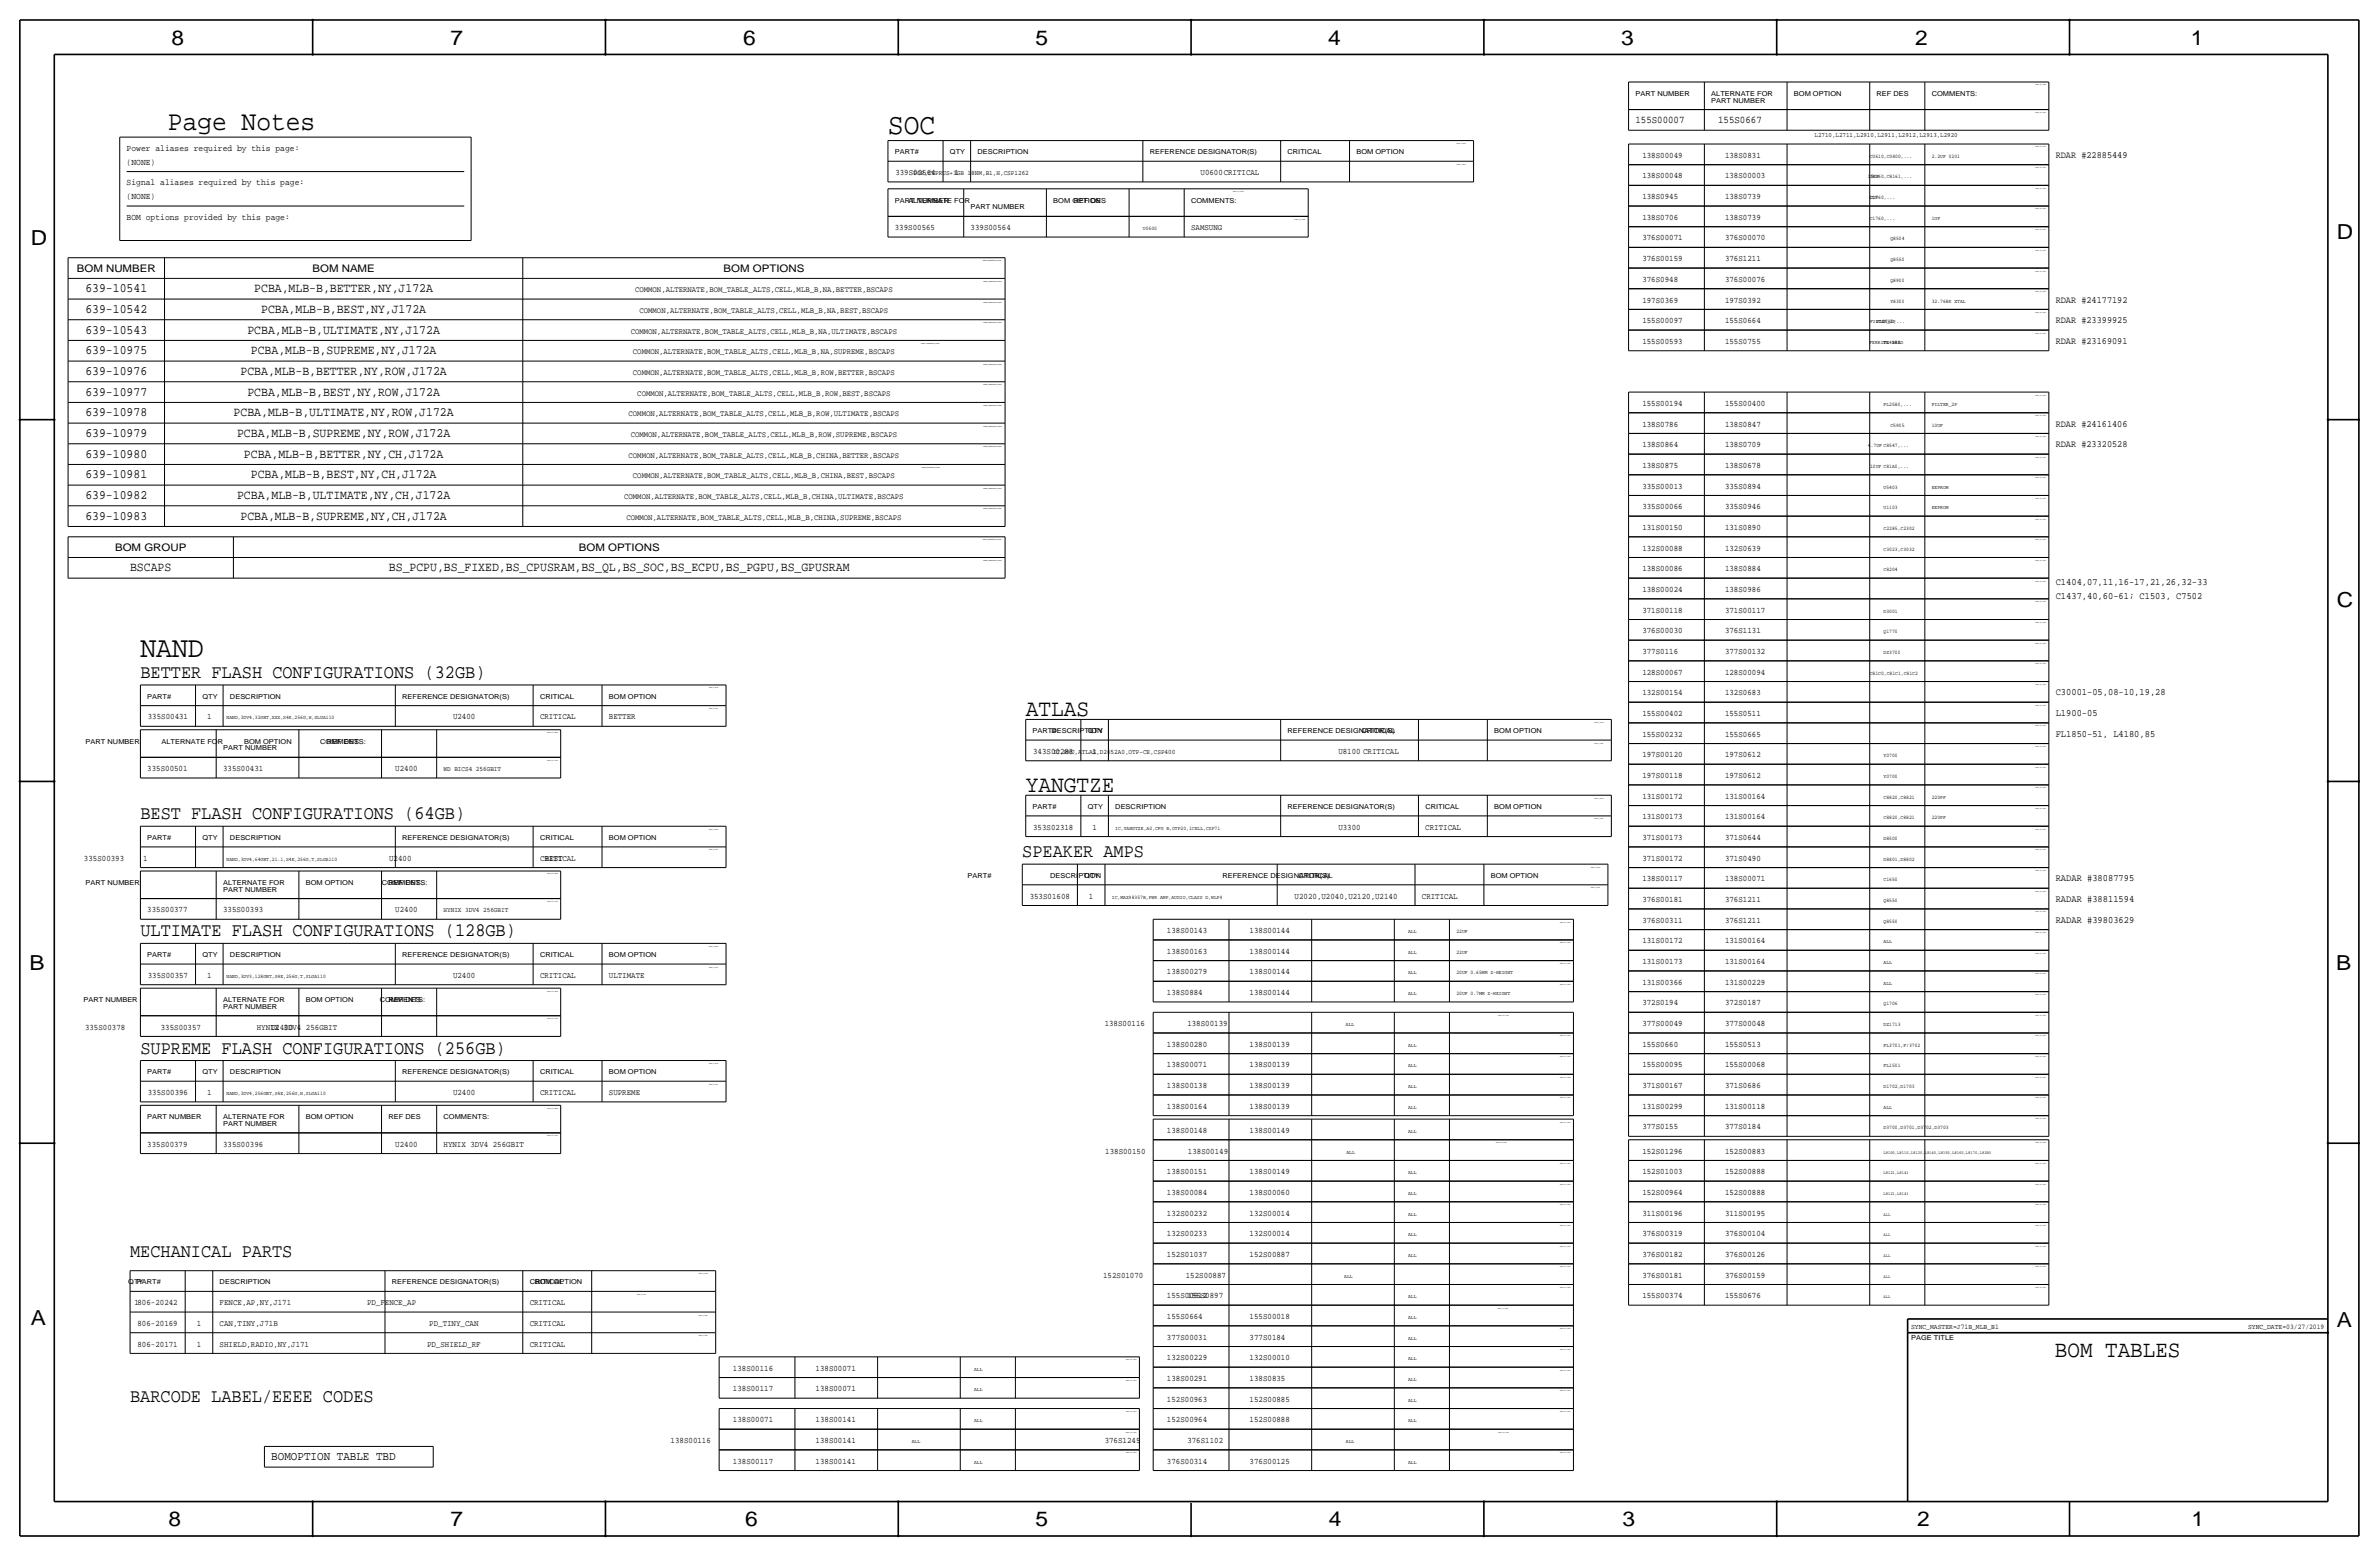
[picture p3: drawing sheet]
<svg xmlns="http://www.w3.org/2000/svg" width="877mm" height="574mm" viewBox="0 0 877 574" stroke-linecap="round" stroke-linejoin="round" font-family="sans-serif">
<defs><g id="words">
<g font-size="10.9">
<text x="327.4" y="49.3">SOC</text>
<text x="51.8" y="242.3">NAND</text>
</g>
<text font-size="10.1" x="61.9" y="48">Page Notes</text>
<g font-size="8.7">
<text x="378.2" y="263.9">ATLAS</text>
<text x="378.2" y="291.8">YANGTZE</text>
</g>
<text font-size="8.6" x="757.6" y="500.1">BOM TABLES</text>
<g font-size="7.6">
<text x="63.2" y="16.5">8</text>
<text x="166.1" y="16.5">7</text>
<text x="274" y="16.5">6</text>
<text x="381.7" y="16.5">5</text>
<text x="489.7" y="16.5">4</text>
<text x="597.6" y="16.5">3</text>
<text x="706.1" y="16.5">2</text>
<text x="807.7" y="16.5">1</text>
<text x="861.5" y="88.1">D</text>
<text x="11.4" y="90.4">D</text>
<text x="861.5" y="223.8">C</text>
<text x="10.9" y="357.6">B</text>
<text x="861.3" y="357.4">B</text>
<text x="11.4" y="488.4">A</text>
<text x="861.5" y="489.2">A</text>
<text x="62.2" y="562.6">8</text>
<text x="166.1" y="562.6">7</text>
<text x="274.8" y="562.6">6</text>
<text x="381.7" y="562.6">5</text>
<text x="489.9" y="562.6">4</text>
<text x="598.1" y="562.6">3</text>
<text x="706.8" y="562.6">2</text>
<text x="807.9" y="562.6">1</text>
</g>
<g font-size="7">
<text x="51.8" y="249.9">BETTER FLASH CONFIGURATIONS (32GB)</text>
<text x="51.8" y="302">BEST FLASH CONFIGURATIONS (64GB)</text>
<text x="376.9" y="316">SPEAKER AMPS</text>
<text x="51.8" y="345.2">ULTIMATE FLASH CONFIGURATIONS (128GB)</text>
<text x="51.8" y="388.4">SUPREME FLASH CONFIGURATIONS (256GB)</text>
<text x="48" y="463.3">MECHANICAL PARTS</text>
<text x="48" y="516.6">BARCODE LABEL/EEEE CODES</text>
</g>
<g font-size="4.7">
<text x="31.5" y="107.7">639-10541</text>
<text x="93.7" y="107.7">PCBA,MLB-B,BETTER,NY,J172A</text>
<text x="31.5" y="115.3">639-10542</text>
<text x="96.3" y="115.3">PCBA,MLB-B,BEST,NY,J172A</text>
<text x="31.5" y="122.9">639-10543</text>
<text x="91.2" y="122.9">PCBA,MLB-B,ULTIMATE,NY,J172A</text>
<text x="31.5" y="130.6">639-10975</text>
<text x="92.5" y="130.6">PCBA,MLB-B,SUPREME,NY,J172A</text>
<text x="31.5" y="138.2">639-10976</text>
<text x="88.7" y="138.2">PCBA,MLB-B,BETTER,NY,ROW,J172A</text>
<text x="31.5" y="145.8">639-10977</text>
<text x="91.2" y="145.8">PCBA,MLB-B,BEST,NY,ROW,J172A</text>
<text x="31.5" y="153.4">639-10978</text>
<text x="86.1" y="153.4">PCBA,MLB-B,ULTIMATE,NY,ROW,J172A</text>
<text x="31.5" y="161">639-10979</text>
<text x="87.4" y="161">PCBA,MLB-B,SUPREME,NY,ROW,J172A</text>
<text x="31.5" y="168.7">639-10980</text>
<text x="89.9" y="168.7">PCBA,MLB-B,BETTER,NY,CH,J172A</text>
<text x="31.5" y="176.3">639-10981</text>
<text x="92.5" y="176.3">PCBA,MLB-B,BEST,NY,CH,J172A</text>
<text x="31.5" y="183.9">639-10982</text>
<text x="87.4" y="183.9">PCBA,MLB-B,ULTIMATE,NY,CH,J172A</text>
<text x="31.5" y="191.5">639-10983</text>
<text x="88.7" y="191.5">PCBA,MLB-B,SUPREME,NY,CH,J172A</text>
<text x="48" y="210.6">BSCAPS</text>
<text x="143.4" y="210.6">BS_PCPU,BS_FIXED,BS_CPUSRAM,BS_QL,BS_SOC,BS_ECPU,BS_PGPU,BS_GPUSRAM</text>
</g>
<text font-size="4.5" x="100" y="538.2">BOMOPTION TABLE TBD</text>
<g font-size="3.8">
<text x="602.9" y="45.5">155S00007</text>
<text x="633.4" y="45.5">155S0667</text>
<text x="28.3" y="100.1">BOM NUMBER</text>
<text x="115.2" y="100.1">BOM NAME</text>
<text x="266.7" y="100.1">BOM OPTIONS</text>
<text x="42.4" y="202.9">BOM GROUP</text>
<text x="213.4" y="202.9">BOM OPTIONS</text>
</g>
<g font-size="3.6">
<text x="757.9" y="215.6">C1404,07,11,16-17,21,26,32-33</text>
<text x="757.9" y="220.7">C1437,40,60-61; C1503, C7502</text>
<text x="757.9" y="256.3">C30001-05,08-10,19,28</text>
<text x="757.9" y="263.9">L1900-05</text>
<text x="757.9" y="271.5">FL1850-51, L4180,85</text>
<text x="757.9" y="324.9">RADAR #38087795</text>
<text x="757.9" y="332.5">RADAR #38811594</text>
<text x="757.9" y="340.1">RADAR #39803629</text>
</g>
<g font-size="3.5">
<text x="757.9" y="58.2">RDAR #22885449</text>
<text x="757.9" y="111.5">RDAR #24177192</text>
<text x="757.9" y="119.1">RDAR #23399925</text>
<text x="757.9" y="126.7">RDAR #23169091</text>
<text x="757.9" y="157.2">RDAR #24161406</text>
<text x="757.9" y="164.8">RDAR #23320528</text>
</g>
<g font-size="3.3">
<text x="46.7" y="55.6">Power aliases required by this page:</text>
<text x="46.7" y="60.7">(NONE)</text>
<text x="46.7" y="68.3">Signal aliases required by this page:</text>
<text x="46.7" y="73.4">(NONE)</text>
<text x="46.7" y="81">BOM options provided by this page:</text>
</g>
<g font-size="3.1">
<text x="605.5" y="58.2">138S00049</text>
<text x="636" y="58.2">138S0831</text>
<text x="330.1" y="64.5">339S00564</text>
<text x="351.9" y="64.5">1</text>
<text x="442.6" y="64.5">U0600CRITICAL</text>
<text x="605.5" y="65.8">138S00048</text>
<text x="636" y="65.8">138S00003</text>
<text x="605.5" y="73.4">138S0945</text>
<text x="636" y="73.4">138S0739</text>
<text x="605.5" y="81">138S0706</text>
<text x="636" y="81">138S0739</text>
<text x="329.9" y="84.8">339S00565</text>
<text x="357.8" y="84.8">339S00564</text>
<text x="439.1" y="84.8">SAMSUNG</text>
<text x="605.5" y="88.6">376S00071</text>
<text x="636" y="88.6">376S00070</text>
<text x="605.5" y="96.3">376S00159</text>
<text x="636" y="96.3">376S1211</text>
<text x="605.5" y="103.9">376S0948</text>
<text x="636" y="103.9">376S00076</text>
<text x="605.5" y="111.5">197S0369</text>
<text x="636" y="111.5">197S0392</text>
<text x="605.5" y="119.1">155S00097</text>
<text x="636" y="119.1">155S0664</text>
<text x="605.5" y="126.7">155S00593</text>
<text x="636" y="126.7">155S0755</text>
<text x="605.5" y="149.6">155S00194</text>
<text x="636" y="149.6">155S00400</text>
<text x="605.5" y="157.2">138S0786</text>
<text x="636" y="157.2">138S0847</text>
<text x="605.5" y="164.8">138S0864</text>
<text x="636" y="164.8">138S0709</text>
<text x="605.5" y="172.5">138S0875</text>
<text x="636" y="172.5">138S0678</text>
<text x="605.5" y="180.1">335S00013</text>
<text x="636" y="180.1">335S0894</text>
<text x="605.5" y="187.7">335S00066</text>
<text x="636" y="187.7">335S0946</text>
<text x="605.5" y="195.3">131S00150</text>
<text x="636" y="195.3">131S0890</text>
<text x="605.5" y="202.9">132S00088</text>
<text x="636" y="202.9">132S0639</text>
<text x="605.5" y="210.6">138S00086</text>
<text x="636" y="210.6">138S0884</text>
<text x="605.5" y="218.2">138S00024</text>
<text x="636" y="218.2">138S0986</text>
<text x="605.5" y="225.8">371S00118</text>
<text x="636" y="225.8">371S00117</text>
<text x="605.5" y="233.4">376S00030</text>
<text x="636" y="233.4">376S1131</text>
<text x="605.5" y="241">377S0116</text>
<text x="636" y="241">377S00132</text>
<text x="605.5" y="248.7">128S00067</text>
<text x="636" y="248.7">128S00094</text>
<text x="605.5" y="256.3">132S00154</text>
<text x="636" y="256.3">132S0683</text>
<text x="605.5" y="263.9">155S00402</text>
<text x="636" y="263.9">155S0511</text>
<text x="54.5" y="265.2">335S00431</text>
<text x="76.3" y="265.2">1</text>
<text x="167" y="265.2">U2400</text>
<text x="199.1" y="265.2">CRITICAL</text>
<text x="224.5" y="265.2">BETTER</text>
<text x="605.5" y="271.5">155S00232</text>
<text x="636" y="271.5">155S0665</text>
<text x="380.9" y="277.9">343S00283</text>
<text x="402.7" y="277.9">1</text>
<text x="493.4" y="277.9">U8100 CRITICAL</text>
<text x="605.5" y="279.1">197S00120</text>
<text x="636" y="279.1">197S0612</text>
<text x="54.3" y="284.2">335S00501</text>
<text x="82.2" y="284.2">335S00431</text>
<text x="145.7" y="284.2">U2400</text>
<text x="605.5" y="286.8">197S00118</text>
<text x="636" y="286.8">197S0612</text>
<text x="605.5" y="294.4">131S00172</text>
<text x="636" y="294.4">131S00164</text>
<text x="380.9" y="305.8">353S02318</text>
<text x="402.7" y="305.8">1</text>
<text x="493.4" y="305.8">U3300</text>
<text x="525.5" y="305.8">CRITICAL</text>
<text x="605.5" y="302">131S00173</text>
<text x="636" y="302">131S00164</text>
<text x="605.5" y="309.6">371S00173</text>
<text x="636" y="309.6">371S0644</text>
<text x="31" y="317.2">335S00393</text>
<text x="52.8" y="317.2">1</text>
<text x="143.5" y="317.2">U2400</text>
<text x="199.1" y="317.2">CRITICAL</text>
<text x="200.9" y="317.2">BEST</text>
<text x="605.5" y="317.2">371S00172</text>
<text x="636" y="317.2">371S0490</text>
<text x="605.5" y="324.9">138S00117</text>
<text x="636" y="324.9">138S00071</text>
<text x="379.6" y="331.2">353S01608</text>
<text x="401.5" y="331.2">1</text>
<text x="477.3" y="331.2">U2020,U2040,U2120,U2140</text>
<text x="524.2" y="331.2">CRITICAL</text>
<text x="605.5" y="332.5">376S00181</text>
<text x="636" y="332.5">376S1211</text>
<text x="54.3" y="336.3">335S00377</text>
<text x="82.2" y="336.3">335S00393</text>
<text x="145.7" y="336.3">U2400</text>
<text x="605.5" y="340.1">376S00311</text>
<text x="636" y="340.1">376S1211</text>
<text x="430.2" y="343.9">138S00143</text>
<text x="460.7" y="343.9">138S00144</text>
<text x="605.5" y="347.7">131S00172</text>
<text x="636" y="347.7">131S00164</text>
<text x="430.2" y="351.5">138S00163</text>
<text x="460.7" y="351.5">138S00144</text>
<text x="430.2" y="359.2">138S00279</text>
<text x="460.7" y="359.2">138S00144</text>
<text x="605.5" y="355.3">131S00173</text>
<text x="636" y="355.3">131S00164</text>
<text x="54.5" y="360.4">335S00357</text>
<text x="76.3" y="360.4">1</text>
<text x="167" y="360.4">U2400</text>
<text x="199.1" y="360.4">CRITICAL</text>
<text x="224.5" y="360.4">ULTIMATE</text>
<text x="605.5" y="363">131S00366</text>
<text x="636" y="363">131S00229</text>
<text x="430.2" y="366.8">138S0884</text>
<text x="460.7" y="366.8">138S00144</text>
<text x="605.5" y="370.6">372S0194</text>
<text x="636" y="370.6">372S0187</text>
<text x="31.3" y="379.5">335S00378</text>
<text x="59.3" y="379.5">335S00357</text>
<text x="94.6" y="379.5">HYNIX 3DV4 256GBIT</text>
<text x="99.8" y="379.5">U2400</text>
<text x="407.3" y="378.2">138S00116</text>
<text x="437.7" y="378.2">138S00139</text>
<text x="605.5" y="378.2">377S00049</text>
<text x="636" y="378.2">377S00048</text>
<text x="430.2" y="385.8">138S00280</text>
<text x="460.7" y="385.8">138S00139</text>
<text x="605.5" y="385.8">155S0660</text>
<text x="636" y="385.8">155S0513</text>
<text x="430.2" y="393.4">138S00071</text>
<text x="460.7" y="393.4">138S00139</text>
<text x="605.5" y="393.4">155S00095</text>
<text x="636" y="393.4">155S00068</text>
<text x="430.2" y="401.1">138S00138</text>
<text x="460.7" y="401.1">138S00139</text>
<text x="605.5" y="401.1">371S00167</text>
<text x="636" y="401.1">371S0686</text>
<text x="54.5" y="403.6">335S00396</text>
<text x="76.3" y="403.6">1</text>
<text x="167" y="403.6">U2400</text>
<text x="199.1" y="403.6">CRITICAL</text>
<text x="224.5" y="403.6">SUPREME</text>
<text x="430.2" y="408.7">138S00164</text>
<text x="460.7" y="408.7">138S00139</text>
<text x="605.5" y="408.7">131S00299</text>
<text x="636" y="408.7">131S00118</text>
<text x="430.2" y="417.6">138S00148</text>
<text x="460.7" y="417.6">138S00149</text>
<text x="605.5" y="416.3">377S0155</text>
<text x="636" y="416.3">377S0184</text>
<text x="54.3" y="422.7">335S00379</text>
<text x="82.2" y="422.7">335S00396</text>
<text x="145.7" y="422.7">U2400</text>
<text x="163.5" y="422.7">HYNIX 3DV4 256GBIT</text>
<text x="407.5" y="425.2">138S00150</text>
<text x="438" y="425.2">138S00149</text>
<text x="605.5" y="425.2">152S01296</text>
<text x="636" y="425.2">152S00883</text>
<text x="430.2" y="432.8">138S00151</text>
<text x="460.7" y="432.8">138S00149</text>
<text x="605.5" y="432.8">152S01003</text>
<text x="636" y="432.8">152S00888</text>
<text x="430.2" y="440.4">138S00084</text>
<text x="460.7" y="440.4">138S00060</text>
<text x="605.5" y="440.4">152S00964</text>
<text x="636" y="440.4">152S00888</text>
<text x="430.2" y="448.1">132S00232</text>
<text x="460.7" y="448.1">132S00014</text>
<text x="605.5" y="448.1">311S00196</text>
<text x="636" y="448.1">311S00195</text>
<text x="430.2" y="455.7">132S00233</text>
<text x="460.7" y="455.7">132S00014</text>
<text x="605.5" y="455.7">376S00319</text>
<text x="636" y="455.7">376S00104</text>
<text x="430.2" y="463.3">152S01037</text>
<text x="460.7" y="463.3">152S00887</text>
<text x="605.5" y="463.3">376S00182</text>
<text x="636" y="463.3">376S00126</text>
<text x="406.7" y="470.9">152S01070</text>
<text x="437.2" y="470.9">152S00887</text>
<text x="605.5" y="470.9">376S00181</text>
<text x="636" y="470.9">376S00159</text>
<text x="430.2" y="478.5">155S00512</text>
<text x="437.7" y="478.5">155S0897</text>
<text x="605.5" y="478.5">155S00374</text>
<text x="636" y="478.5">155S0676</text>
<text x="49.6" y="481.1">1806-20242</text>
<text x="81" y="481.1">FENCE,AP,NY,J171</text>
<text x="135.3" y="481.1">PD_FENCE_AP</text>
<text x="195.3" y="481.1">CRITICAL</text>
<text x="50.7" y="488.7">806-20169</text>
<text x="72.5" y="488.7">1</text>
<text x="81" y="488.7">CAN,TINY,J71B</text>
<text x="158.3" y="488.7">PD_TINY_CAN</text>
<text x="195.3" y="488.7">CRITICAL</text>
<text x="430.2" y="486.2">155S0664</text>
<text x="460.7" y="486.2">155S00018</text>
<text x="50.7" y="496.3">806-20171</text>
<text x="72.5" y="496.3">1</text>
<text x="81" y="496.3">SHIELD,RADIO,NY,J171</text>
<text x="157.4" y="496.3">PD_SHIELD_RF</text>
<text x="195.3" y="496.3">CRITICAL</text>
<text x="430.2" y="493.8">377S00031</text>
<text x="460.7" y="493.8">377S0184</text>
<text x="430.2" y="501.4">132S00229</text>
<text x="460.7" y="501.4">132S00010</text>
<text x="270.2" y="505.2">138S00116</text>
<text x="300.7" y="505.2">138S00071</text>
<text x="430.2" y="509">138S00291</text>
<text x="460.7" y="509">138S0835</text>
<text x="270.2" y="512.8">138S00117</text>
<text x="300.7" y="512.8">138S00071</text>
<text x="430.2" y="516.6">152S00963</text>
<text x="460.7" y="516.6">152S00885</text>
<text x="270.2" y="524.3">138S00071</text>
<text x="300.7" y="524.3">138S00141</text>
<text x="430.2" y="524.3">152S00964</text>
<text x="460.7" y="524.3">152S00888</text>
<text x="247.2" y="531.9">138S00116</text>
<text x="300.7" y="531.9">138S00141</text>
<text x="407.3" y="531.9">376S1245</text>
<text x="437.7" y="531.9">376S1102</text>
<text x="270.2" y="539.5">138S00117</text>
<text x="300.7" y="539.5">138S00141</text>
<text x="430.2" y="539.5">376S00314</text>
<text x="460.7" y="539.5">376S00125</text>
</g>
<g font-size="3">
<text x="234.2" y="107.7">COMMON,ALTERNATE,BOM_TABLE_ALTS,CELL,MLB_B,NA,BETTER,BSCAPS</text>
<text x="235.8" y="115.3">COMMON,ALTERNATE,BOM_TABLE_ALTS,CELL,MLB_B,NA,BEST,BSCAPS</text>
<text x="232.6" y="122.9">COMMON,ALTERNATE,BOM_TABLE_ALTS,CELL,MLB_B,NA,ULTIMATE,BSCAPS</text>
<text x="233.4" y="130.6">COMMON,ALTERNATE,BOM_TABLE_ALTS,CELL,MLB_B,NA,SUPREME,BSCAPS</text>
<text x="233.4" y="138.2">COMMON,ALTERNATE,BOM_TABLE_ALTS,CELL,MLB_B,ROW,BETTER,BSCAPS</text>
<text x="235" y="145.8">COMMON,ALTERNATE,BOM_TABLE_ALTS,CELL,MLB_B,ROW,BEST,BSCAPS</text>
<text x="231.7" y="153.4">COMMON,ALTERNATE,BOM_TABLE_ALTS,CELL,MLB_B,ROW,ULTIMATE,BSCAPS</text>
<text x="232.6" y="161">COMMON,ALTERNATE,BOM_TABLE_ALTS,CELL,MLB_B,ROW,SUPREME,BSCAPS</text>
<text x="231.7" y="168.7">COMMON,ALTERNATE,BOM_TABLE_ALTS,CELL,MLB_B,CHINA,BETTER,BSCAPS</text>
<text x="233.4" y="176.3">COMMON,ALTERNATE,BOM_TABLE_ALTS,CELL,MLB_B,CHINA,BEST,BSCAPS</text>
<text x="230.1" y="183.9">COMMON,ALTERNATE,BOM_TABLE_ALTS,CELL,MLB_B,CHINA,ULTIMATE,BSCAPS</text>
<text x="230.9" y="191.5">COMMON,ALTERNATE,BOM_TABLE_ALTS,CELL,MLB_B,CHINA,SUPREME,BSCAPS</text>
</g>
<g font-size="2.6">
<text x="704.5" y="490">SYNC_MASTER=J71B_MLB_B1</text>
<text x="828.8" y="490">SYNC_DATE=03/27/2019</text>
</g>
<g font-size="2.5">
<text x="602.9" y="35.3">PART NUMBER</text>
<text x="630.9" y="35.3">ALTERNATE FOR</text>
<text x="661.4" y="35.3">BOM OPTION</text>
<text x="691.8" y="35.3">REF DES</text>
<text x="712.2" y="35.3">COMMENTS:</text>
<text x="630.9" y="37.8">PART NUMBER</text>
<text x="329.9" y="56.9">PART#</text>
<text x="350.2" y="56.9">QTY</text>
<text x="360.4" y="56.9">DESCRIPTION</text>
<text x="423.9" y="56.9">REFERENCE DESIGNATOR(S)</text>
<text x="474.7" y="56.9">CRITICAL</text>
<text x="500.1" y="56.9">BOM OPTION</text>
<text x="336.8" y="64.5">POP,CYPRUS+3GB 18NM,B1,H,CSP1262</text>
<text x="329.9" y="74.7">PART NUMBER</text>
<text x="334.9" y="74.7">ALTERNATE FOR</text>
<text x="357.8" y="77.2">PART NUMBER</text>
<text x="388.3" y="74.7">BOM OPTION</text>
<text x="395.8" y="74.7">REF DES</text>
<text x="439.1" y="74.7">COMMENTS:</text>
<text x="54.3" y="257.6">PART#</text>
<text x="74.6" y="257.6">QTY</text>
<text x="84.8" y="257.6">DESCRIPTION</text>
<text x="148.3" y="257.6">REFERENCE DESIGNATOR(S)</text>
<text x="199.1" y="257.6">CRITICAL</text>
<text x="224.5" y="257.6">BOM OPTION</text>
<text x="31.6" y="274.1">PART NUMBER</text>
<text x="59.5" y="274.1">ALTERNATE FOR</text>
<text x="90" y="274.1">BOM OPTION</text>
<text x="118" y="274.1">COMMENTS:</text>
<text x="120.5" y="274.1">REF DES</text>
<text x="380.7" y="270.3">PART#</text>
<text x="387.6" y="270.3">DESCRIPTION</text>
<text x="401" y="270.3">QTY</text>
<text x="474.7" y="270.3">REFERENCE DESIGNATOR(S)</text>
<text x="501.9" y="270.3">CRITICAL</text>
<text x="550.9" y="270.3">BOM OPTION</text>
<text x="82.2" y="276.6">PART NUMBER</text>
<text x="388.2" y="277.9">IC,PMU,ATLAS,D2652A0,OTP-CE,CSP400</text>
<text x="163.5" y="284.2">WD BICS4 256GBIT</text>
<text x="380.7" y="298.2">PART#</text>
<text x="401" y="298.2">QTY</text>
<text x="411.2" y="298.2">DESCRIPTION</text>
<text x="474.7" y="298.2">REFERENCE DESIGNATOR(S)</text>
<text x="525.5" y="298.2">CRITICAL</text>
<text x="550.9" y="298.2">BOM OPTION</text>
<text x="54.3" y="309.6">PART#</text>
<text x="74.6" y="309.6">QTY</text>
<text x="84.8" y="309.6">DESCRIPTION</text>
<text x="148.3" y="309.6">REFERENCE DESIGNATOR(S)</text>
<text x="199.1" y="309.6">CRITICAL</text>
<text x="224.5" y="309.6">BOM OPTION</text>
<text x="356.7" y="323.6">PART#</text>
<text x="387.2" y="323.6">DESCRIPTION</text>
<text x="399.7" y="323.6">QTY</text>
<text x="450.7" y="323.6">REFERENCE DESIGNATOR(S)</text>
<text x="478.7" y="323.6">CRITICAL</text>
<text x="549.6" y="323.6">BOM OPTION</text>
<text x="31.6" y="326.1">PART NUMBER</text>
<text x="82.2" y="326.1">ALTERNATE FOR</text>
<text x="82.2" y="328.7">PART NUMBER</text>
<text x="112.7" y="326.1">BOM OPTION</text>
<text x="140.8" y="326.1">COMMENTS:</text>
<text x="143.2" y="326.1">REF DES</text>
<text x="163.5" y="336.3">HYNIX 3DV4 256GBIT</text>
<text x="54.3" y="352.8">PART#</text>
<text x="74.6" y="352.8">QTY</text>
<text x="84.8" y="352.8">DESCRIPTION</text>
<text x="148.3" y="352.8">REFERENCE DESIGNATOR(S)</text>
<text x="199.1" y="352.8">CRITICAL</text>
<text x="224.5" y="352.8">BOM OPTION</text>
<text x="30.8" y="369.3">PART NUMBER</text>
<text x="82.2" y="369.3">ALTERNATE FOR</text>
<text x="82.2" y="371.9">PART NUMBER</text>
<text x="112.7" y="369.3">BOM OPTION</text>
<text x="140" y="369.3">COMMENTS:</text>
<text x="143.2" y="369.3">REF DES</text>
<text x="54.3" y="396">PART#</text>
<text x="74.6" y="396">QTY</text>
<text x="84.8" y="396">DESCRIPTION</text>
<text x="148.3" y="396">REFERENCE DESIGNATOR(S)</text>
<text x="199.1" y="396">CRITICAL</text>
<text x="224.5" y="396">BOM OPTION</text>
<text x="54.3" y="412.5">PART NUMBER</text>
<text x="82.2" y="412.5">ALTERNATE FOR</text>
<text x="112.7" y="412.5">BOM OPTION</text>
<text x="143.2" y="412.5">REF DES</text>
<text x="163.5" y="412.5">COMMENTS:</text>
<text x="82.2" y="415">PART NUMBER</text>
<text x="47.3" y="473.5">QTY</text>
<text x="50.5" y="473.5">PART#</text>
<text x="81" y="473.5">DESCRIPTION</text>
<text x="144.5" y="473.5">REFERENCE DESIGNATOR(S)</text>
<text x="195.3" y="473.5">CRITICAL</text>
<text x="197.1" y="473.5">BOM OPTION</text>
<text x="704.5" y="493.8">PAGE TITLE</text>
</g>
<text font-size="2.4" x="669" y="50.5">L2710,L2711,L2910,L2911,L2912,L2913,L2920</text>
<g font-size="2">
<text x="689.3" y="58.2">C0610,C0800,...</text>
<text x="712.2" y="58.2">2.2UF 0201</text>
<text x="688.6" y="65.8">15UF</text>
<text x="689.3" y="65.8">C8160,C8161,...</text>
<text x="689.2" y="73.4">1UF</text>
<text x="689.3" y="73.4">C1760,...</text>
<text x="689.3" y="81">C1760,...</text>
<text x="712.2" y="81">1UF</text>
<text x="421.3" y="84.8">U0600</text>
<text x="696.9" y="88.6">Q8504</text>
<text x="696.9" y="96.3">Q8550</text>
<text x="696.9" y="103.9">Q8900</text>
<text x="696.9" y="111.5">Y8300</text>
<text x="712.2" y="111.5">32.768K XTAL</text>
<text x="689.4" y="119.1">FILTER_2P</text>
<text x="691.8" y="119.1">FL2780,...</text>
<text x="689.2" y="126.7">FERRITE BEAD</text>
<text x="694.4" y="126.7">FL4190</text>
<text x="694.4" y="149.6">FL2580,...</text>
<text x="712.2" y="149.6">FILTER_2P</text>
<text x="696.9" y="157.2">C5905</text>
<text x="712.2" y="157.2">10UF</text>
<text x="688.6" y="164.8">4.7UF C8547,...</text>
<text x="689.4" y="172.5">10UF C81A0,...</text>
<text x="694.4" y="180.1">U5403</text>
<text x="712.2" y="180.1">EEPROM</text>
<text x="694.4" y="187.7">U1103</text>
<text x="712.2" y="187.7">EEPROM</text>
<text x="694.4" y="195.3">C2285,C2302</text>
<text x="694.4" y="202.9">C3023,C3032</text>
<text x="694.4" y="210.6">C8204</text>
<text x="694.4" y="225.8">D3001</text>
<text x="694.4" y="233.4">Q1770</text>
<text x="694.4" y="241">DZ3700</text>
<text x="689.3" y="248.7">C81C0,C81C1,C81C2</text>
<text x="83.5" y="265.2">NAND,3DV4,32GBT,XXX,S4E,256G,H,SLGA110</text>
<text x="694.4" y="279.1">Y0700</text>
<text x="694.4" y="286.8">Y0700</text>
<text x="694.4" y="294.4">C8820,C8821</text>
<text x="712.2" y="294.4">220PF</text>
<text x="411.2" y="305.8">IC,YANGTZE,A0,CFG B,OTP20,1CELL,CSP71</text>
<text x="694.4" y="302">C8820,C8821</text>
<text x="712.2" y="302">220PF</text>
<text x="694.4" y="309.6">D8500</text>
<text x="83.5" y="317.2">NAND,3DV4,64GBT,21.1,S4E,256G,T,SLGA110</text>
<text x="694.4" y="317.2">D8801,D8802</text>
<text x="694.4" y="324.9">C1650</text>
<text x="409.9" y="331.2">IC,MAX98357B,PWR AMP,AUDIO,CLASS D,WLP9</text>
<text x="694.4" y="332.5">Q8550</text>
<text x="694.4" y="340.1">Q8550</text>
<text x="519.1" y="343.9">ALL</text>
<text x="536.9" y="343.9">22UF</text>
<text x="694.4" y="347.7">ALL</text>
<text x="519.1" y="351.5">ALL</text>
<text x="536.9" y="351.5">22UF</text>
<text x="519.1" y="359.2">ALL</text>
<text x="536.9" y="359.2">20UF 0.65MM Z-HEIGHT</text>
<text x="694.4" y="355.3">ALL</text>
<text x="83.5" y="360.4">NAND,3DV3,128GBT,S4E,256G,T,SLGA110</text>
<text x="694.4" y="363">ALL</text>
<text x="519.1" y="366.8">ALL</text>
<text x="536.9" y="366.8">20UF 0.7MM Z-HEIGHT</text>
<text x="694.4" y="370.6">Q1706</text>
<text x="496.2" y="378.2">ALL</text>
<text x="694.4" y="378.2">DZ1713</text>
<text x="519.1" y="385.8">ALL</text>
<text x="694.4" y="385.8">FL3701,F;3702</text>
<text x="519.1" y="393.4">ALL</text>
<text x="694.4" y="393.4">FL1501</text>
<text x="519.1" y="401.1">ALL</text>
<text x="694.4" y="401.1">D1702,D1703</text>
<text x="83.5" y="403.6">NAND,3DV4,256GBT,S4E,256G,H,SLGA110</text>
<text x="519.1" y="408.7">ALL</text>
<text x="694.4" y="408.7">ALL</text>
<text x="519.1" y="417.6">ALL</text>
<text x="694.4" y="416.3">D3700,D3701,D3702,D3703</text>
<text x="496.4" y="425.2">ALL</text>
<text x="519.1" y="432.8">ALL</text>
<text x="519.1" y="440.4">ALL</text>
<text x="519.1" y="448.1">ALL</text>
<text x="519.1" y="455.7">ALL</text>
<text x="519.1" y="463.3">ALL</text>
<text x="495.6" y="470.9">ALL</text>
<text x="519.1" y="478.5">ALL</text>
<text x="519.1" y="486.2">ALL</text>
<text x="519.1" y="493.8">ALL</text>
<text x="519.1" y="501.4">ALL</text>
<text x="359.1" y="505.2">ALL</text>
<text x="519.1" y="509">ALL</text>
<text x="359.1" y="512.8">ALL</text>
<text x="519.1" y="516.6">ALL</text>
<text x="359.1" y="524.3">ALL</text>
<text x="519.1" y="524.3">ALL</text>
<text x="336.1" y="531.9">ALL</text>
<text x="496.2" y="531.9">ALL</text>
<text x="359.1" y="539.5">ALL</text>
<text x="519.1" y="539.5">ALL</text>
</g>
<g font-size="1.6">
<text x="694.4" y="425.2">L8100,L8110,L8120,L8140,L8150,L8160,L8170,L81B0</text>
<text x="694.4" y="432.8">L8121,L8141</text>
<text x="694.4" y="440.4">L8121,L8141</text>
<text x="694.4" y="448.1">ALL</text>
<text x="694.4" y="455.7">ALL</text>
<text x="694.4" y="463.3">ALL</text>
<text x="694.4" y="470.9">ALL</text>
<text x="694.4" y="478.5">ALL</text>
</g>
<g font-size=".5">
<text x="362.3" y="96.3">TABLE_BOMGROUP_HEAD</text>
<text x="362.5" y="103.9">TABLE_BOMGROUP_ITEM</text>
<text x="362.5" y="111.5">TABLE_BOMGROUP_ITEM</text>
<text x="362.5" y="119.1">TABLE_BOMGROUP_ITEM</text>
<text x="339.5" y="126.7">TABLE_BOMGROUP_ITEM</text>
<text x="362.5" y="134.4">TABLE_BOMGROUP_ITEM</text>
<text x="362.5" y="142">TABLE_BOMGROUP_ITEM</text>
<text x="362.5" y="149.6">TABLE_BOMGROUP_ITEM</text>
<text x="362.5" y="157.2">TABLE_BOMGROUP_ITEM</text>
<text x="362.5" y="164.8">TABLE_BOMGROUP_ITEM</text>
<text x="339.8" y="172.5">TABLE_BOMGROUP_ITEM</text>
<text x="362.5" y="180.1">TABLE_BOMGROUP_ITEM</text>
<text x="362.5" y="187.7">TABLE_BOMGROUP_ITEM</text>
<text x="362.3" y="199.1">TABLE_BOMGROUP_HEAD</text>
<text x="362.5" y="206.8">TABLE_BOMGROUP_ITEM</text>
</g>
<g font-size=".4">
<text x="750.3" y="31.5">TABLE_ALT_HEAD</text>
<text x="750.3" y="41.7">TABLE_ALT_ITEM</text>
<text x="536.9" y="53.1">TABLE_5_HEAD</text>
<text x="750.3" y="54.4">TABLE_ALT_ITEM</text>
<text x="536.9" y="60.7">TABLE_5_ITEM</text>
<text x="750.3" y="62">TABLE_ALT_ITEM</text>
<text x="454.5" y="70.9">TABLE_ALT_HEAD</text>
<text x="750.3" y="69.6">TABLE_ALT_ITEM</text>
<text x="750.3" y="77.2">TABLE_ALT_ITEM</text>
<text x="477.2" y="81">TABLE_ALT_ITEM</text>
<text x="750.3" y="84.8">TABLE_ALT_ITEM</text>
<text x="750.3" y="92.5">TABLE_ALT_ITEM</text>
<text x="750.3" y="100.1">TABLE_ALT_ITEM</text>
<text x="750.3" y="107.7">TABLE_ALT_ITEM</text>
<text x="750.3" y="115.3">TABLE_ALT_ITEM</text>
<text x="750.3" y="122.9">TABLE_ALT_ITEM</text>
<text x="750.3" y="145.8">TABLE_ALT_ITEM</text>
<text x="750.3" y="153.4">TABLE_ALT_ITEM</text>
<text x="750.3" y="161">TABLE_ALT_ITEM</text>
<text x="750.3" y="168.7">TABLE_ALT_ITEM</text>
<text x="750.3" y="176.3">TABLE_ALT_ITEM</text>
<text x="750.3" y="183.9">TABLE_ALT_ITEM</text>
<text x="750.3" y="191.5">TABLE_ALT_ITEM</text>
<text x="750.3" y="199.1">TABLE_ALT_ITEM</text>
<text x="750.3" y="206.8">TABLE_ALT_ITEM</text>
<text x="750.3" y="214.4">TABLE_ALT_ITEM</text>
<text x="750.3" y="222">TABLE_ALT_ITEM</text>
<text x="750.3" y="229.6">TABLE_ALT_ITEM</text>
<text x="750.3" y="237.2">TABLE_ALT_ITEM</text>
<text x="750.3" y="244.9">TABLE_ALT_ITEM</text>
<text x="261.3" y="253.7">TABLE_5_HEAD</text>
<text x="750.3" y="252.5">TABLE_ALT_ITEM</text>
<text x="261.3" y="261.4">TABLE_5_ITEM</text>
<text x="750.3" y="260.1">TABLE_ALT_ITEM</text>
<text x="587.7" y="266.4">TABLE_5_HEAD</text>
<text x="750.3" y="267.7">TABLE_ALT_ITEM</text>
<text x="201.6" y="270.3">TABLE_ALT_HEAD</text>
<text x="587.7" y="274.1">TABLE_5_ITEM</text>
<text x="750.3" y="275.3">TABLE_ALT_ITEM</text>
<text x="201.6" y="280.4">TABLE_ALT_ITEM</text>
<text x="750.3" y="283">TABLE_ALT_ITEM</text>
<text x="750.3" y="290.6">TABLE_ALT_ITEM</text>
<text x="587.7" y="294.4">TABLE_5_HEAD</text>
<text x="750.3" y="298.2">TABLE_ALT_ITEM</text>
<text x="261.3" y="305.8">TABLE_5_HEAD</text>
<text x="587.7" y="302">TABLE_5_ITEM</text>
<text x="750.3" y="305.8">TABLE_ALT_ITEM</text>
<text x="261.3" y="313.4">TABLE_5_ITEM</text>
<text x="750.3" y="313.4">TABLE_ALT_ITEM</text>
<text x="201.6" y="322.3">TABLE_ALT_HEAD</text>
<text x="586.4" y="319.8">TABLE_5_HEAD</text>
<text x="750.3" y="321.1">TABLE_ALT_ITEM</text>
<text x="586.4" y="327.4">TABLE_5_ITEM</text>
<text x="750.3" y="328.7">TABLE_ALT_ITEM</text>
<text x="201.6" y="332.5">TABLE_ALT_ITEM</text>
<text x="575" y="340.1">TABLE_ALT_ITEM</text>
<text x="750.3" y="336.3">TABLE_ALT_ITEM</text>
<text x="575" y="347.7">TABLE_ALT_ITEM</text>
<text x="750.3" y="343.9">TABLE_ALT_ITEM</text>
<text x="261.3" y="349">TABLE_5_HEAD</text>
<text x="750.3" y="351.5">TABLE_ALT_ITEM</text>
<text x="261.3" y="356.6">TABLE_5_ITEM</text>
<text x="575" y="355.3">TABLE_ALT_ITEM</text>
<text x="750.3" y="359.2">TABLE_ALT_ITEM</text>
<text x="201.6" y="365.5">TABLE_ALT_HEAD</text>
<text x="575" y="363">TABLE_ALT_ITEM</text>
<text x="750.3" y="366.8">TABLE_ALT_ITEM</text>
<text x="201.6" y="375.7">TABLE_ALT_ITEM</text>
<text x="552.3" y="374.4">TABLE_ALT_ITEM</text>
<text x="750.3" y="374.4">TABLE_ALT_ITEM</text>
<text x="575" y="382">TABLE_ALT_ITEM</text>
<text x="750.3" y="382">TABLE_ALT_ITEM</text>
<text x="575" y="389.6">TABLE_ALT_ITEM</text>
<text x="750.3" y="389.6">TABLE_ALT_ITEM</text>
<text x="261.3" y="392.2">TABLE_5_HEAD</text>
<text x="261.3" y="399.8">TABLE_5_ITEM</text>
<text x="575" y="397.3">TABLE_ALT_ITEM</text>
<text x="750.3" y="397.3">TABLE_ALT_ITEM</text>
<text x="575" y="404.9">TABLE_ALT_ITEM</text>
<text x="750.3" y="404.9">TABLE_ALT_ITEM</text>
<text x="201.6" y="408.7">TABLE_ALT_HEAD</text>
<text x="575" y="413.8">TABLE_ALT_ITEM</text>
<text x="750.3" y="412.5">TABLE_ALT_ITEM</text>
<text x="201.6" y="418.8">TABLE_ALT_ITEM</text>
<text x="551.5" y="421.4">TABLE_ALT_ITEM</text>
<text x="750.3" y="421.4">TABLE_ALT_ITEM</text>
<text x="575" y="429">TABLE_ALT_ITEM</text>
<text x="750.3" y="429">TABLE_ALT_ITEM</text>
<text x="575" y="436.6">TABLE_ALT_ITEM</text>
<text x="750.3" y="436.6">TABLE_ALT_ITEM</text>
<text x="575" y="444.2">TABLE_ALT_ITEM</text>
<text x="750.3" y="444.2">TABLE_ALT_ITEM</text>
<text x="575" y="451.9">TABLE_ALT_ITEM</text>
<text x="750.3" y="451.9">TABLE_ALT_ITEM</text>
<text x="575" y="459.5">TABLE_ALT_ITEM</text>
<text x="750.3" y="459.5">TABLE_ALT_ITEM</text>
<text x="575" y="467.1">TABLE_ALT_ITEM</text>
<text x="750.3" y="467.1">TABLE_ALT_ITEM</text>
<text x="257.5" y="469.6">TABLE_5_HEAD</text>
<text x="234.8" y="477.3">TABLE_5_ITEM</text>
<text x="575" y="474.7">TABLE_ALT_ITEM</text>
<text x="750.3" y="474.7">TABLE_ALT_ITEM</text>
<text x="257.5" y="484.9">TABLE_5_ITEM</text>
<text x="552" y="482.3">TABLE_ALT_ITEM</text>
<text x="575" y="490">TABLE_ALT_ITEM</text>
<text x="257.5" y="492.5">TABLE_5_ITEM</text>
<text x="575" y="497.6">TABLE_ALT_ITEM</text>
<text x="415" y="501.4">TABLE_ALT_ITEM</text>
<text x="415" y="509">TABLE_ALT_ITEM</text>
<text x="575" y="505.2">TABLE_ALT_ITEM</text>
<text x="575" y="512.8">TABLE_ALT_ITEM</text>
<text x="415" y="520.4">TABLE_ALT_ITEM</text>
<text x="575" y="520.4">TABLE_ALT_ITEM</text>
<text x="415" y="528.1">TABLE_ALT_ITEM</text>
<text x="552.3" y="528.1">TABLE_ALT_ITEM</text>
<text x="415" y="535.7">TABLE_ALT_ITEM</text>
<text x="575" y="535.7">TABLE_ALT_ITEM</text>
</g>
</g></defs>
<g fill="none" stroke="#000" stroke-width=".37">
<path d="M600.4 30.2v10.2zM600.4 30.2h154.9zM628.3 30.2v10.2zM658.8 30.2v10.2zM689.3 30.2v10.2zM709.6 30.2v10.2zM755.3 30.2v10.2zM44.1 50.5v38.1zM44.1 50.5h129.6zM173.7 50.5v38.1zM327.4 59.4v7.7zM327.4 51.8v7.6z"/>
<path d="M327.4 59.4h215.9zM327.4 51.8h215.9zM347.7 59.4v7.7zM347.7 51.8v7.6zM357.8 59.4v7.7zM357.8 51.8v7.6zM421.3 59.4v7.7zM421.3 51.8v7.6zM472.1 59.4v7.7zM472.1 51.8v7.6zM497.5 59.4v7.7zM497.5 51.8v7.6z"/>
<path d="M543.3 59.4v7.7zM543.3 51.8v7.6zM600.4 40.4h154.9zM600.4 40.4v7.6zM600.4 48h154.9zM600.4 53.1v7.6zM600.4 53.1h154.9zM628.3 40.4v7.6zM628.3 53.1v7.6zM658.8 40.4v7.6zM658.8 53.1v7.6zM689.3 40.4v7.6z"/>
<path d="M689.3 53.1v7.6zM709.6 40.4v7.6zM709.6 53.1v7.6zM755.3 40.4v7.6zM755.3 53.1v7.6zM46.7 75.9h124.4zM46.7 63.2h124.4zM327.4 79.8v7.6zM327.4 79.8h154.9zM327.4 67.1h215.9zM327.4 69.6v10.2zM327.4 69.6h154.9z"/>
<path d="M355.3 79.8v7.6zM355.3 69.6v10.2zM385.8 79.8v7.6zM385.8 69.6v10.2zM416.3 79.8v7.6zM416.3 69.6v10.2zM436.6 79.8v7.6zM436.6 69.6v10.2zM482.3 79.8v7.6zM482.3 69.6v10.2zM600.4 60.7h154.9zM600.4 75.9v7.7z"/>
<path d="M600.4 75.9h154.9zM600.4 60.7v7.6zM600.4 68.3h154.9zM600.4 68.3v7.6zM628.3 75.9v7.7zM628.3 60.7v7.6zM628.3 68.3v7.6zM658.8 75.9v7.7zM658.8 60.7v7.6zM658.8 68.3v7.6zM689.3 75.9v7.7zM689.3 60.7v7.6z"/>
<path d="M689.3 68.3v7.6zM709.6 75.9v7.7zM709.6 60.7v7.6zM709.6 68.3v7.6zM755.3 75.9v7.7zM755.3 60.7v7.6zM755.3 68.3v7.6zM25.1 95v7.6zM25.1 95h345.4zM44.1 88.6h129.6zM60.7 95v7.6zM192.7 95v7.6z"/>
<path d="M327.4 87.4h154.9zM370.5 95v7.6zM600.4 83.6h154.9zM600.4 83.6v7.6zM600.4 91.2h154.9zM600.4 91.2v7.6zM600.4 98.8h154.9zM600.4 98.8v7.6zM628.3 83.6v7.6zM628.3 91.2v7.6zM628.3 98.8v7.6zM658.8 83.6v7.6z"/>
<path d="M658.8 91.2v7.6zM658.8 98.8v7.6zM689.3 83.6v7.6zM689.3 91.2v7.6zM689.3 98.8v7.6zM709.6 83.6v7.6zM709.6 91.2v7.6zM709.6 98.8v7.6zM755.3 83.6v7.6zM755.3 91.2v7.6zM755.3 98.8v7.6zM25.1 117.9v7.6z"/>
<path d="M25.1 102.6v7.6zM25.1 110.2h345.4zM25.1 110.2v7.7zM25.1 117.9h345.4zM25.1 102.6h345.4zM60.7 117.9v7.6zM60.7 102.6v7.6zM60.7 110.2v7.7zM192.7 117.9v7.6zM192.7 102.6v7.6zM192.7 110.2v7.7zM370.5 117.9v7.6z"/>
<path d="M370.5 102.6v7.6zM370.5 110.2v7.7zM600.4 106.4h154.9zM600.4 106.4v7.6zM600.4 114h154.9zM600.4 114v7.7zM628.3 106.4v7.6zM628.3 114v7.7zM658.8 106.4v7.6zM658.8 114v7.7zM689.3 106.4v7.6zM689.3 114v7.7z"/>
<path d="M709.6 106.4v7.6zM709.6 114v7.7zM755.3 106.4v7.6zM755.3 114v7.7zM25.1 125.5v7.6zM25.1 133.1h345.4zM25.1 133.1v7.6zM25.1 125.5h345.4zM60.7 125.5v7.6zM60.7 133.1v7.6zM192.7 125.5v7.6zM192.7 133.1v7.6z"/>
<path d="M370.5 125.5v7.6zM370.5 133.1v7.6zM600.4 121.7h154.9zM600.4 121.7v7.6zM600.4 129.3h154.9zM628.3 121.7v7.6zM658.8 121.7v7.6zM689.3 121.7v7.6zM709.6 121.7v7.6zM755.3 121.7v7.6zM25.1 140.7h345.4zM25.1 156v7.6z"/>
<path d="M25.1 148.3v7.7zM25.1 156h345.4zM25.1 140.7v7.6zM25.1 148.3h345.4zM60.7 156v7.6zM60.7 148.3v7.7zM60.7 140.7v7.6zM192.7 156v7.6zM192.7 148.3v7.7zM192.7 140.7v7.6zM370.5 156v7.6zM370.5 148.3v7.7z"/>
<path d="M370.5 140.7v7.6zM600.4 144.5v7.6zM600.4 144.5h154.9zM600.4 152.1h154.9zM600.4 159.8v7.6zM600.4 159.8h154.9zM600.4 152.1v7.7zM628.3 144.5v7.6zM628.3 159.8v7.6zM628.3 152.1v7.7zM658.8 144.5v7.6zM658.8 159.8v7.6z"/>
<path d="M658.8 152.1v7.7zM689.3 144.5v7.6zM689.3 159.8v7.6zM689.3 152.1v7.7zM709.6 144.5v7.6zM709.6 159.8v7.6zM709.6 152.1v7.7zM755.3 144.5v7.6zM755.3 159.8v7.6zM755.3 152.1v7.7zM25.1 178.8v7.6zM25.1 163.6v7.6z"/>
<path d="M25.1 171.2h345.4zM25.1 163.6h345.4zM25.1 171.2v7.6zM25.1 178.8h345.4zM60.7 178.8v7.6zM60.7 163.6v7.6zM60.7 171.2v7.6zM192.7 178.8v7.6zM192.7 163.6v7.6zM192.7 171.2v7.6zM370.5 178.8v7.6zM370.5 163.6v7.6z"/>
<path d="M370.5 171.2v7.6zM600.4 167.4v7.6zM600.4 167.4h154.9zM600.4 175h154.9zM600.4 175v7.6zM628.3 167.4v7.6zM628.3 175v7.6zM658.8 167.4v7.6zM658.8 175v7.6zM689.3 167.4v7.6zM689.3 175v7.6zM709.6 167.4v7.6z"/>
<path d="M709.6 175v7.6zM755.3 167.4v7.6zM755.3 175v7.6zM25.1 197.9v7.6zM25.1 197.9h345.4zM25.1 186.4h345.4zM25.1 186.4v7.7zM25.1 194.1h345.4zM60.7 186.4v7.7zM86.1 197.9v7.6zM192.7 186.4v7.7zM370.5 197.9v7.6z"/>
<path d="M370.5 186.4v7.7zM600.4 197.9v7.6zM600.4 197.9h154.9zM600.4 190.2v7.7zM600.4 190.2h154.9zM600.4 182.6v7.6zM600.4 182.6h154.9zM628.3 197.9v7.6zM628.3 190.2v7.7zM628.3 182.6v7.6zM658.8 197.9v7.6zM658.8 190.2v7.7z"/>
<path d="M658.8 182.6v7.6zM689.3 197.9v7.6zM689.3 190.2v7.7zM689.3 182.6v7.6zM709.6 197.9v7.6zM709.6 190.2v7.7zM709.6 182.6v7.6zM755.3 197.9v7.6zM755.3 190.2v7.7zM755.3 182.6v7.6zM25.1 205.5h345.4zM25.1 205.5v7.6z"/>
<path d="M25.1 213.1h345.4zM86.1 205.5v7.6zM370.5 205.5v7.6zM600.4 205.5h154.9zM600.4 205.5v7.6zM600.4 213.1h154.9zM600.4 213.1v7.6zM628.3 205.5v7.6zM628.3 213.1v7.6zM658.8 205.5v7.6zM658.8 213.1v7.6zM689.3 205.5v7.6z"/>
<path d="M689.3 213.1v7.6zM709.6 205.5v7.6zM709.6 213.1v7.6zM755.3 205.5v7.6zM755.3 213.1v7.6zM600.4 220.7h154.9zM600.4 228.3v7.7zM600.4 228.3h154.9zM600.4 236h154.9zM600.4 236v7.6zM600.4 220.7v7.6zM628.3 228.3v7.7z"/>
<path d="M628.3 236v7.6zM628.3 220.7v7.6zM658.8 228.3v7.7zM658.8 236v7.6zM658.8 220.7v7.6zM689.3 228.3v7.7zM689.3 236v7.6zM689.3 220.7v7.6zM709.6 228.3v7.7zM709.6 236v7.6zM709.6 220.7v7.6zM755.3 228.3v7.7z"/>
<path d="M755.3 236v7.6zM755.3 220.7v7.6zM51.8 252.5v7.6zM51.8 252.5h215.9zM72.1 252.5v7.6zM82.2 252.5v7.6zM145.7 252.5v7.6zM196.5 252.5v7.6zM221.9 252.5v7.6zM267.7 252.5v7.6zM600.4 243.6h154.9zM600.4 243.6v7.6z"/>
<path d="M600.4 251.2h154.9zM600.4 258.8v7.6zM600.4 258.8h154.9zM600.4 251.2v7.6zM628.3 243.6v7.6zM628.3 258.8v7.6zM628.3 251.2v7.6zM658.8 243.6v7.6zM658.8 258.8v7.6zM658.8 251.2v7.6zM689.3 243.6v7.6zM689.3 258.8v7.6z"/>
<path d="M689.3 251.2v7.6zM709.6 243.6v7.6zM709.6 258.8v7.6zM709.6 251.2v7.6zM755.3 243.6v7.6zM755.3 258.8v7.6zM755.3 251.2v7.6zM51.8 260.1v7.6zM51.8 267.7h215.9zM51.8 269v10.1zM51.8 269h154.9zM51.8 279.1h154.9z"/>
<path d="M51.8 260.1h215.9zM51.8 279.1v7.7zM72.1 260.1v7.6zM79.7 269v10.1zM79.7 279.1v7.7zM82.2 260.1v7.6zM110.2 269v10.1zM110.2 279.1v7.7zM140.7 269v10.1zM140.7 279.1v7.7zM145.7 260.1v7.6zM161 269v10.1z"/>
<path d="M161 279.1v7.7zM196.5 260.1v7.6zM206.7 269v10.1zM206.7 279.1v7.7zM221.9 260.1v7.6zM267.7 260.1v7.6zM378.2 272.8v7.6zM378.2 265.2v7.6zM378.2 272.8h215.9zM378.2 265.2h215.9zM398.5 272.8v7.6zM398.5 265.2v7.6z"/>
<path d="M408.6 272.8v7.6zM408.6 265.2v7.6zM472.1 272.8v7.6zM472.1 265.2v7.6zM522.9 272.8v7.6zM522.9 265.2v7.6zM548.3 272.8v7.6zM548.3 265.2v7.6zM594.1 272.8v7.6zM594.1 265.2v7.6zM600.4 274.1v7.6zM600.4 274.1h154.9z"/>
<path d="M600.4 266.4v7.7zM600.4 266.4h154.9zM628.3 274.1v7.6zM628.3 266.4v7.7zM658.8 274.1v7.6zM658.8 266.4v7.7zM689.3 274.1v7.6zM689.3 266.4v7.7zM709.6 274.1v7.6zM709.6 266.4v7.7zM755.3 274.1v7.6zM755.3 266.4v7.7z"/>
<path d="M51.8 286.8h154.9zM378.2 293.1v7.6zM378.2 293.1h215.9zM378.2 280.4h215.9zM398.5 293.1v7.6zM408.6 293.1v7.6zM472.1 293.1v7.6zM522.9 293.1v7.6zM548.3 293.1v7.6zM594.1 293.1v7.6zM600.4 281.7h154.9zM600.4 296.9v7.6z"/>
<path d="M600.4 296.9h154.9zM600.4 289.3v7.6zM600.4 289.3h154.9zM600.4 281.7v7.6zM628.3 296.9v7.6zM628.3 289.3v7.6zM628.3 281.7v7.6zM658.8 296.9v7.6zM658.8 289.3v7.6zM658.8 281.7v7.6zM689.3 296.9v7.6zM689.3 289.3v7.6z"/>
<path d="M689.3 281.7v7.6zM709.6 296.9v7.6zM709.6 289.3v7.6zM709.6 281.7v7.6zM755.3 296.9v7.6zM755.3 289.3v7.6zM755.3 281.7v7.6zM51.8 312.2v7.6zM51.8 319.8h215.9zM51.8 304.5v7.7zM51.8 312.2h215.9zM51.8 304.5h215.9z"/>
<path d="M72.1 312.2v7.6zM72.1 304.5v7.7zM82.2 312.2v7.6zM82.2 304.5v7.7zM145.7 312.2v7.6zM145.7 304.5v7.7zM196.5 312.2v7.6zM196.5 304.5v7.7zM221.9 312.2v7.6zM221.9 304.5v7.7zM267.7 312.2v7.6zM267.7 304.5v7.7z"/>
<path d="M376.9 318.5v7.6zM376.9 318.5h215.9zM378.2 300.7h215.9zM378.2 300.7v7.7zM378.2 308.4h215.9zM397.2 318.5v7.6zM398.5 300.7v7.7zM407.4 318.5v7.6zM408.6 300.7v7.7zM470.9 318.5v7.6zM472.1 300.7v7.7zM521.7 318.5v7.6z"/>
<path d="M522.9 300.7v7.7zM547.1 318.5v7.6zM548.3 300.7v7.7zM592.8 318.5v7.6zM594.1 300.7v7.7zM600.4 319.8v7.6zM600.4 319.8h154.9zM600.4 304.5h154.9zM600.4 312.2v7.6zM600.4 312.2h154.9zM600.4 304.5v7.7zM628.3 319.8v7.6z"/>
<path d="M628.3 312.2v7.6zM628.3 304.5v7.7zM658.8 319.8v7.6zM658.8 312.2v7.6zM658.8 304.5v7.7zM689.3 319.8v7.6zM689.3 312.2v7.6zM689.3 304.5v7.7zM709.6 319.8v7.6zM709.6 312.2v7.6zM709.6 304.5v7.7zM755.3 319.8v7.6z"/>
<path d="M755.3 312.2v7.6zM755.3 304.5v7.7zM51.8 321.1v10.1zM51.8 321.1h154.9zM51.8 331.2h154.9zM51.8 331.2v7.6zM51.8 338.8h154.9zM79.7 321.1v10.1zM79.7 331.2v7.6zM110.2 321.1v10.1zM110.2 331.2v7.6zM140.7 321.1v10.1z"/>
<path d="M140.7 331.2v7.6zM161 321.1v10.1zM161 331.2v7.6zM206.7 321.1v10.1zM206.7 331.2v7.6zM376.9 326.1v7.7zM376.9 333.8h215.9zM376.9 326.1h215.9zM397.2 326.1v7.7zM407.4 326.1v7.7zM425.1 338.8v7.7zM425.1 338.8h155z"/>
<path d="M453.1 338.8v7.7zM470.9 326.1v7.7zM483.6 338.8v7.7zM514 338.8v7.7zM521.7 326.1v7.7zM534.4 338.8v7.7zM547.1 326.1v7.7zM580.1 338.8v7.7zM592.8 326.1v7.7zM600.4 327.4v7.6zM600.4 327.4h154.9zM600.4 335h154.9z"/>
<path d="M600.4 335v7.6zM628.3 327.4v7.6zM628.3 335v7.6zM658.8 327.4v7.6zM658.8 335v7.6zM689.3 327.4v7.6zM689.3 335v7.6zM709.6 327.4v7.6zM709.6 335v7.6zM755.3 327.4v7.6zM755.3 335v7.6zM51.8 355.3v7.7z"/>
<path d="M51.8 347.7v7.6zM51.8 355.3h215.9zM51.8 347.7h215.9zM72.1 355.3v7.7zM72.1 347.7v7.6zM82.2 355.3v7.7zM82.2 347.7v7.6zM145.7 355.3v7.7zM145.7 347.7v7.6zM196.5 355.3v7.7zM196.5 347.7v7.6zM221.9 355.3v7.7z"/>
<path d="M221.9 347.7v7.6zM267.7 355.3v7.7zM267.7 347.7v7.6zM425.1 346.5v7.6zM425.1 346.5h155zM425.1 354.1h155zM425.1 354.1v7.6zM453.1 346.5v7.6zM453.1 354.1v7.6zM483.6 346.5v7.6zM483.6 354.1v7.6zM514 346.5v7.6z"/>
<path d="M514 354.1v7.6zM534.4 346.5v7.6zM534.4 354.1v7.6zM580.1 346.5v7.6zM580.1 354.1v7.6zM600.4 342.6v7.7zM600.4 342.6h154.9zM600.4 350.3h154.9zM600.4 350.3v7.6zM600.4 357.9h154.9zM600.4 357.9v7.6zM628.3 342.6v7.7z"/>
<path d="M628.3 350.3v7.6zM628.3 357.9v7.6zM658.8 342.6v7.7zM658.8 350.3v7.6zM658.8 357.9v7.6zM689.3 342.6v7.7zM689.3 350.3v7.6zM689.3 357.9v7.6zM709.6 342.6v7.7zM709.6 350.3v7.6zM709.6 357.9v7.6zM755.3 342.6v7.7z"/>
<path d="M755.3 350.3v7.6zM755.3 357.9v7.6zM51.8 364.2v10.2zM51.8 364.2h154.9zM51.8 374.4h154.9zM51.8 363h215.9zM51.8 374.4v7.6zM79.7 364.2v10.2zM79.7 374.4v7.6zM110.2 364.2v10.2zM110.2 374.4v7.6zM140.7 364.2v10.2z"/>
<path d="M140.7 374.4v7.6zM161 364.2v10.2zM161 374.4v7.6zM206.7 364.2v10.2zM206.7 374.4v7.6zM425.1 373.1v7.6zM425.1 373.1h155zM425.1 361.7h155zM425.1 361.7v7.6zM425.1 369.3h155zM453.1 373.1v7.6zM453.1 361.7v7.6z"/>
<path d="M483.6 373.1v7.6zM483.6 361.7v7.6zM514 373.1v7.6zM514 361.7v7.6zM534.4 373.1v7.6zM534.4 361.7v7.6zM580.1 373.1v7.6zM580.1 361.7v7.6zM600.4 365.5v7.6zM600.4 365.5h154.9zM600.4 373.1h154.9zM600.4 373.1v7.6z"/>
<path d="M628.3 365.5v7.6zM628.3 373.1v7.6zM658.8 365.5v7.6zM658.8 373.1v7.6zM689.3 365.5v7.6zM689.3 373.1v7.6zM709.6 365.5v7.6zM709.6 373.1v7.6zM755.3 365.5v7.6zM755.3 373.1v7.6zM51.8 398.5v7.6zM51.8 390.9v7.6z"/>
<path d="M51.8 398.5h215.9zM51.8 390.9h215.9zM51.8 382h154.9zM72.1 398.5v7.6zM72.1 390.9v7.6zM82.2 398.5v7.6zM82.2 390.9v7.6zM145.7 398.5v7.6zM145.7 390.9v7.6zM196.5 398.5v7.6zM196.5 390.9v7.6zM221.9 398.5v7.6z"/>
<path d="M221.9 390.9v7.6zM267.7 398.5v7.6zM267.7 390.9v7.6zM425.1 380.7h155zM425.1 388.4v7.6zM425.1 388.4h155zM425.1 396h155zM425.1 396v7.6zM425.1 380.7v7.7zM453.1 388.4v7.6zM453.1 396v7.6zM453.1 380.7v7.7z"/>
<path d="M483.6 388.4v7.6zM483.6 396v7.6zM483.6 380.7v7.7zM514 388.4v7.6zM514 396v7.6zM514 380.7v7.7zM534.4 388.4v7.6zM534.4 396v7.6zM534.4 380.7v7.7zM580.1 388.4v7.6zM580.1 396v7.6zM580.1 380.7v7.7z"/>
<path d="M600.4 396v7.6zM600.4 396h154.9zM600.4 388.4v7.6zM600.4 388.4h154.9zM600.4 380.7h154.9zM600.4 380.7v7.7zM628.3 396v7.6zM628.3 388.4v7.6zM628.3 380.7v7.7zM658.8 396v7.6zM658.8 388.4v7.6zM658.8 380.7v7.7z"/>
<path d="M689.3 396v7.6zM689.3 388.4v7.6zM689.3 380.7v7.7zM709.6 396v7.6zM709.6 388.4v7.6zM709.6 380.7v7.7zM755.3 396v7.6zM755.3 388.4v7.6zM755.3 380.7v7.7zM51.8 406.1h215.9zM51.8 417.6v7.6zM51.8 417.6h154.9z"/>
<path d="M51.8 407.4v10.2zM51.8 407.4h154.9zM79.7 417.6v7.6zM79.7 407.4v10.2zM110.2 417.6v7.6zM110.2 407.4v10.2zM140.7 417.6v7.6zM140.7 407.4v10.2zM161 417.6v7.6zM161 407.4v10.2zM206.7 417.6v7.6zM206.7 407.4v10.2z"/>
<path d="M425.1 403.6v7.6zM425.1 403.6h155zM425.1 411.2h155zM425.1 412.5v7.6zM425.1 412.5h155zM453.1 403.6v7.6zM453.1 412.5v7.6zM483.6 403.6v7.6zM483.6 412.5v7.6zM514 403.6v7.6zM514 412.5v7.6zM534.4 403.6v7.6z"/>
<path d="M534.4 412.5v7.6zM580.1 403.6v7.6zM580.1 412.5v7.6zM600.4 403.6h154.9zM600.4 403.6v7.6zM600.4 411.2h154.9zM600.4 411.2v7.6zM600.4 418.8h154.9zM628.3 403.6v7.6zM628.3 411.2v7.6zM658.8 403.6v7.6zM658.8 411.2v7.6z"/>
<path d="M689.3 403.6v7.6zM689.3 411.2v7.6zM709.6 403.6v7.6zM709.6 411.2v7.6zM755.3 403.6v7.6zM755.3 411.2v7.6zM51.8 425.2h154.9zM425.1 435.4v7.6zM425.1 435.4h155zM425.1 427.7v7.7zM425.1 427.7h155zM425.1 420.1v7.6z"/>
<path d="M425.1 420.1h155zM453.1 435.4v7.6zM453.1 427.7v7.7zM453.1 420.1v7.6zM483.6 435.4v7.6zM483.6 427.7v7.7zM483.6 420.1v7.6zM514 435.4v7.6zM514 427.7v7.7zM514 420.1v7.6zM534.4 435.4v7.6zM534.4 427.7v7.7z"/>
<path d="M534.4 420.1v7.6zM580.1 435.4v7.6zM580.1 427.7v7.7zM580.1 420.1v7.6zM600.4 420.1v7.6zM600.4 420.1h154.9zM600.4 427.7h154.9zM600.4 427.7v7.7zM600.4 435.4h154.9zM600.4 435.4v7.6zM628.3 420.1v7.6zM628.3 427.7v7.7z"/>
<path d="M628.3 435.4v7.6zM658.8 420.1v7.6zM658.8 427.7v7.7zM658.8 435.4v7.6zM689.3 420.1v7.6zM689.3 427.7v7.7zM689.3 435.4v7.6zM709.6 420.1v7.6zM709.6 427.7v7.7zM709.6 435.4v7.6zM755.3 420.1v7.6zM755.3 427.7v7.7z"/>
<path d="M755.3 435.4v7.6zM425.1 458.2v7.6zM425.1 458.2h155zM425.1 443h155zM425.1 443v7.6zM425.1 450.6h155zM425.1 450.6v7.6zM453.1 458.2v7.6zM453.1 443v7.6zM453.1 450.6v7.6zM483.6 458.2v7.6zM483.6 443v7.6z"/>
<path d="M483.6 450.6v7.6zM514 458.2v7.6zM514 443v7.6zM514 450.6v7.6zM534.4 458.2v7.6zM534.4 443v7.6zM534.4 450.6v7.6zM580.1 458.2v7.6zM580.1 443v7.6zM580.1 450.6v7.6zM600.4 443v7.6zM600.4 443h154.9z"/>
<path d="M600.4 450.6h154.9zM600.4 458.2v7.6zM600.4 458.2h154.9zM600.4 450.6v7.6zM628.3 443v7.6zM628.3 458.2v7.6zM628.3 450.6v7.6zM658.8 443v7.6zM658.8 458.2v7.6zM658.8 450.6v7.6zM689.3 443v7.6zM689.3 458.2v7.6z"/>
<path d="M689.3 450.6v7.6zM709.6 443v7.6zM709.6 458.2v7.6zM709.6 450.6v7.6zM755.3 443v7.6zM755.3 458.2v7.6zM755.3 450.6v7.6zM48 476v7.6zM48 468.4v7.6zM48 476h215.9zM48 468.4h215.9zM68.3 476v7.6z"/>
<path d="M68.3 468.4v7.6zM78.4 476v7.6zM78.4 468.4v7.6zM141.9 476v7.6zM141.9 468.4v7.6zM192.7 476v7.6zM192.7 468.4v7.6zM218.1 476v7.6zM218.1 468.4v7.6zM263.9 476v7.6zM263.9 468.4v7.6zM425.1 473.5v7.6z"/>
<path d="M425.1 473.5h155zM425.1 465.8v7.7zM425.1 465.8h155zM453.1 473.5v7.6zM453.1 465.8v7.7zM483.6 473.5v7.6zM483.6 465.8v7.7zM514 473.5v7.6zM514 465.8v7.7zM534.4 473.5v7.6zM534.4 465.8v7.7zM580.1 473.5v7.6z"/>
<path d="M580.1 465.8v7.7zM600.4 465.8h154.9zM600.4 473.5v7.6zM600.4 473.5h154.9zM600.4 465.8v7.7zM628.3 473.5v7.6zM628.3 465.8v7.7zM658.8 473.5v7.6zM658.8 465.8v7.7zM689.3 473.5v7.6zM689.3 465.8v7.7zM709.6 473.5v7.6z"/>
<path d="M709.6 465.8v7.7zM755.3 473.5v7.6zM755.3 465.8v7.7zM48 483.6h215.9zM48 483.6v7.6zM48 491.2h215.9zM48 491.2v7.7zM48 498.9h215.9zM68.3 483.6v7.6zM68.3 491.2v7.7zM78.4 483.6v7.6zM78.4 491.2v7.7z"/>
<path d="M141.9 483.6v7.6zM141.9 491.2v7.7zM192.7 483.6v7.6zM192.7 491.2v7.7zM218.1 483.6v7.6zM218.1 491.2v7.7zM263.9 483.6v7.6zM263.9 491.2v7.7zM425.1 496.3v7.6zM425.1 496.3h155zM425.1 488.7v7.6zM425.1 488.7h155z"/>
<path d="M425.1 481.1v7.6zM425.1 481.1h155zM453.1 496.3v7.6zM453.1 488.7v7.6zM453.1 481.1v7.6zM483.6 496.3v7.6zM483.6 488.7v7.6zM483.6 481.1v7.6zM514 496.3v7.6zM514 488.7v7.6zM514 481.1v7.6zM534.4 496.3v7.6z"/>
<path d="M534.4 488.7v7.6zM534.4 481.1v7.6zM580.1 496.3v7.6zM580.1 488.7v7.6zM580.1 481.1v7.6zM600.4 481.1h154.9zM265.1 500.1v7.6zM265.1 500.1h155zM265.1 507.7h155zM265.1 519.2v7.6zM265.1 519.2h155zM265.1 507.7v7.7z"/>
<path d="M265.1 515.4h155zM293.1 500.1v7.6zM293.1 519.2v7.6zM293.1 507.7v7.7zM323.5 500.1v7.6zM323.5 519.2v7.6zM323.5 507.7v7.7zM354 500.1v7.6zM354 519.2v7.6zM354 507.7v7.7zM374.3 500.1v7.6zM374.3 519.2v7.6z"/>
<path d="M374.3 507.7v7.7zM420.1 500.1v7.6zM420.1 519.2v7.6zM420.1 507.7v7.7zM425.1 503.9v7.7zM425.1 503.9h155zM425.1 511.6h155zM425.1 519.2v7.6zM425.1 519.2h155zM425.1 511.6v7.6zM453.1 503.9v7.7zM453.1 519.2v7.6z"/>
<path d="M453.1 511.6v7.6zM483.6 503.9v7.7zM483.6 519.2v7.6zM483.6 511.6v7.6zM514 503.9v7.7zM514 519.2v7.6zM514 511.6v7.6zM534.4 503.9v7.7zM534.4 519.2v7.6zM534.4 511.6v7.6zM580.1 503.9v7.7zM580.1 519.2v7.6z"/>
<path d="M580.1 511.6v7.6zM97.5 533.1h62.2zM97.5 533.1v7.7zM159.7 533.1v7.7zM265.1 526.8v7.6zM265.1 526.8h155zM265.1 534.4h155zM265.1 534.4v7.6zM293.1 526.8v7.6zM293.1 534.4v7.6zM323.5 526.8v7.6zM323.5 534.4v7.6z"/>
<path d="M354 526.8v7.6zM354 534.4v7.6zM374.3 526.8v7.6zM374.3 534.4v7.6zM420.1 526.8v7.6zM420.1 534.4v7.6zM425.1 534.4v7.6zM425.1 534.4h155zM425.1 526.8v7.6zM425.1 526.8h155zM453.1 534.4v7.6zM453.1 526.8v7.6z"/>
<path d="M483.6 534.4v7.6zM483.6 526.8v7.6zM514 534.4v7.6zM514 526.8v7.6zM534.4 534.4v7.6zM534.4 526.8v7.6zM580.1 534.4v7.6zM580.1 526.8v7.6zM97.5 540.8h62.2zM265.1 542h155zM425.1 542h155z"/>
</g>
<g fill="none" stroke="#000" stroke-width=".6">
<path d="M7.3 7.4v558.8zM7.3 7.4h862.3zM115.3 7.4v12.7zM223.2 7.4v12.7zM331.2 7.4v12.7zM439.1 7.4v12.7zM547.1 7.4v12.7zM655 7.4v12.7zM763 7.4v12.7zM869.6 7.4v558.8zM20 20.1v533.4zM20 20.1h838.2z"/>
<path d="M858.2 20.1v533.4zM7.3 154.7h12.7zM858.2 154.7h11.4zM7.3 288h12.7zM858.2 288h11.4zM7.3 421.4h12.7zM858.2 421.4h11.4zM703.3 486.2v5zM703.3 486.2h154.9zM703.3 491.2h154.9zM703.3 491.2v62.3zM20 553.5h838.2z"/>
<path d="M115.3 553.5v12.7zM223.2 553.5v12.7zM331.2 553.5v12.7zM439.1 554v12.2zM547.1 553.5v12.7zM655 553.5v12.7zM763 553.5v12.7zM7.3 566.2h862.3z"/>
</g>
<g fill="#000" stroke="#000" stroke-width=".37">
<path d="M115.1 7.2h.4v.3h-.4zM115.1 19.9h.4v.3h-.4zM223 7.2h.4v.3h-.4zM223 19.9h.4v.3h-.4zM331 19.9h.4v.3h-.4zM331 7.2h.4v.3h-.4zM438.9 7.2h.4v.3h-.4zM438.9 19.9h.4v.3h-.4zM546.9 7.2h.4v.3h-.4zM546.9 19.9h.4v.3h-.4zM654.8 19.9h.4v.3h-.4zM654.8 7.2h.4v.3h-.4z"/>
<path d="M762.8 19.9h.4v.3h-.4zM762.8 7.2h.4v.3h-.4zM7.1 154.5h.4v.4h-.4zM19.8 154.5h.4v.4h-.4zM858 154.5h.4v.4h-.4zM869.5 154.5h.3v.4h-.3zM7.1 287.9h.4v.3h-.4zM19.8 287.9h.4v.3h-.4zM858 287.9h.4v.3h-.4zM869.5 287.9h.3v.3h-.3zM7.1 421.2h.4v.4h-.4zM19.8 421.2h.4v.4h-.4z"/>
<path d="M858 421.2h.4v.4h-.4zM869.5 421.2h.3v.4h-.3zM858 491.1h.4v.3h-.4zM115.1 553.3h.4v.3h-.4zM223 553.3h.4v.3h-.4zM331 553.3h.4v.3h-.4zM546.9 553.3h.4v.3h-.4zM654.8 553.3h.4v.3h-.4zM115.1 566h.4v.3h-.4zM223 566h.4v.3h-.4zM331 566h.4v.3h-.4zM438.9 566h.4v.3h-.4z"/>
<path d="M546.9 566h.4v.3h-.4zM654.8 566h.4v.3h-.4z"/>
</g>
<use href="#words"/>
</svg>
